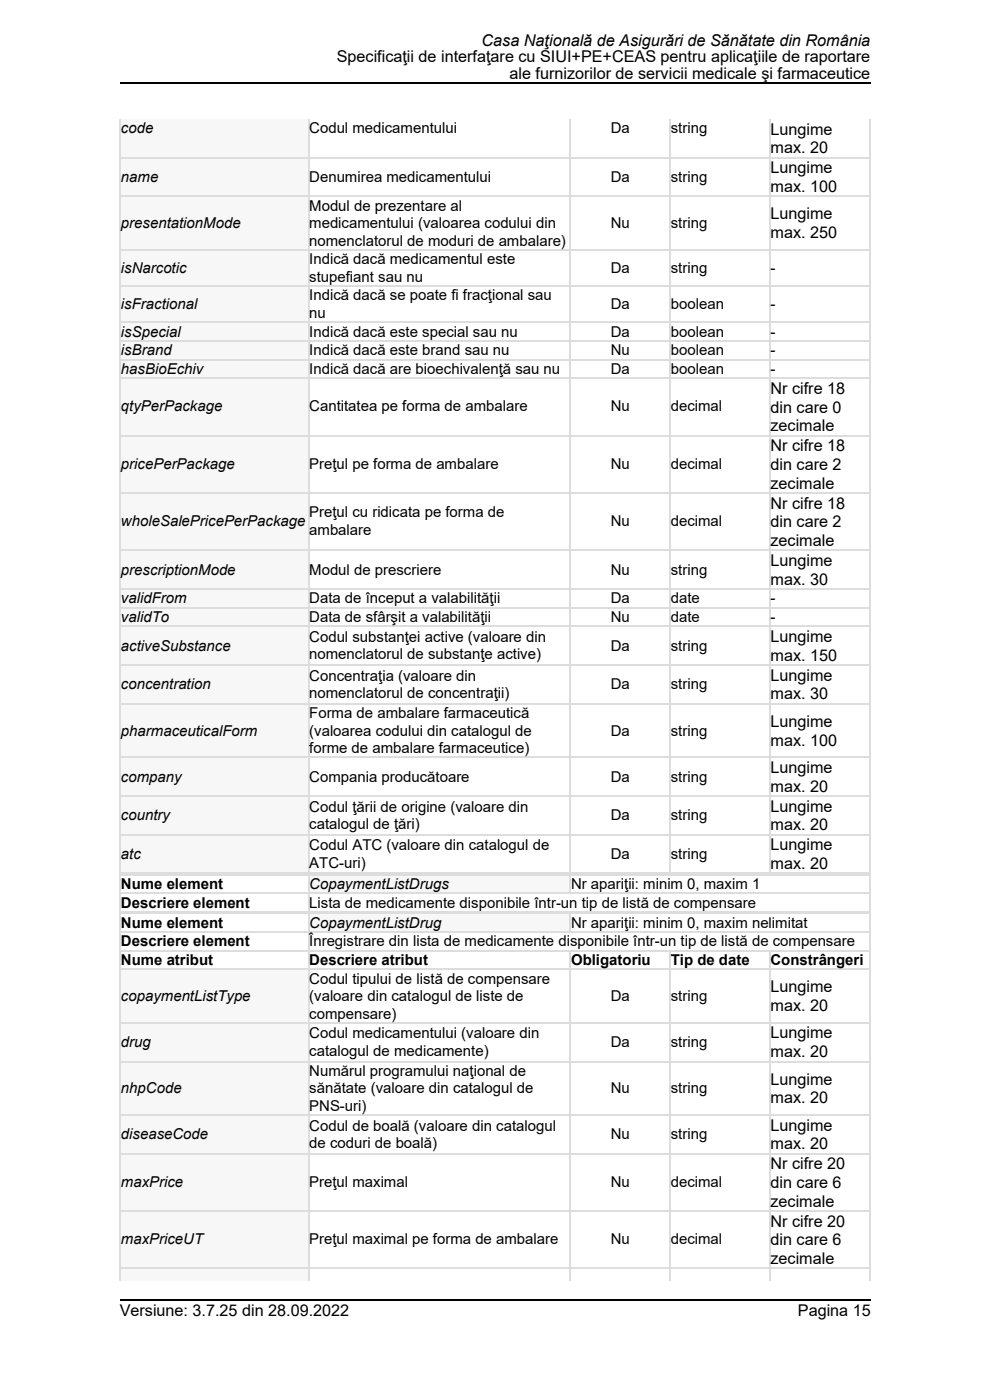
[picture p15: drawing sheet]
<svg xmlns="http://www.w3.org/2000/svg" width="210mm" height="297mm" viewBox="0 0 210 297" stroke-linecap="round" stroke-linejoin="round" font-family="sans-serif">
<defs><g id="words">
<g font-size="3.4">
<text x="102.2" y="9.8">Casa Naţională de Asigurări de Sănătate din România</text>
<text x="71.4" y="13.2">Specificaţii de interfaţare cu SIUI+PE+CEAS pentru aplicaţiile de raportare</text>
<text x="108.1" y="16.7">ale furnizorilor de servicii medicale şi farmaceutice</text>
<text x="163.4" y="28.6">Lungime</text>
<text x="163.4" y="32.5">max. 20</text>
<text x="163.4" y="36.8">Lungime</text>
<text x="163.4" y="40.7">max. 100</text>
<text x="163.4" y="46.5">Lungime</text>
<text x="163.4" y="50.5">max. 250</text>
<text x="163.4" y="83.6">Nr cifre 18</text>
<text x="163.4" y="87.5">din care 0</text>
<text x="163.4" y="91.5">zecimale</text>
<text x="163.4" y="95.7">Nr cifre 18</text>
<text x="163.4" y="99.7">din care 2</text>
<text x="163.4" y="103.7">zecimale</text>
<text x="163.4" y="107.9">Nr cifre 18</text>
<text x="163.4" y="111.9">din care 2</text>
<text x="163.4" y="115.8">zecimale</text>
<text x="163.4" y="120.1">Lungime</text>
<text x="163.4" y="124">max. 30</text>
<text x="163.4" y="136.2">Lungime</text>
<text x="163.4" y="140.2">max. 150</text>
<text x="163.4" y="144.4">Lungime</text>
<text x="163.4" y="148.4">max. 30</text>
<text x="163.4" y="154.2">Lungime</text>
<text x="163.4" y="158.2">max. 100</text>
<text x="163.4" y="164">Lungime</text>
<text x="163.4" y="167.9">max. 20</text>
<text x="163.4" y="172.2">Lungime</text>
<text x="163.4" y="176.1">max. 20</text>
<text x="163.4" y="180.4">Lungime</text>
<text x="163.4" y="184.3">max. 20</text>
<text x="163.4" y="210.5">Lungime</text>
<text x="163.4" y="214.5">max. 20</text>
<text x="163.4" y="220.3">Lungime</text>
<text x="163.4" y="224.3">max. 20</text>
<text x="163.4" y="230.1">Lungime</text>
<text x="163.4" y="234.1">max. 20</text>
<text x="163.4" y="239.9">Lungime</text>
<text x="163.4" y="243.8">max. 20</text>
<text x="163.4" y="248.1">Nr cifre 20</text>
<text x="163.4" y="252">din care 6</text>
<text x="163.4" y="256">zecimale</text>
<text x="163.4" y="260.2">Nr cifre 20</text>
<text x="163.4" y="264.2">din care 6</text>
<text x="163.4" y="268.2">zecimale</text>
<text x="25.4" y="279.3">Versiune: 3.7.25 din 28.09.2022</text>
<text x="169.3" y="279.3">Pagina 15</text>
</g>
<g font-size="3.2">
<text x="25.7" y="28.3">code</text>
<text x="65.6" y="28.3">Codul medicamentului</text>
<text x="129.5" y="28.3">Da</text>
<text x="142.3" y="28.3">string</text>
<text x="25.7" y="38.6">name</text>
<text x="65.6" y="38.6">Denumirea medicamentului</text>
<text x="129.5" y="38.6">Da</text>
<text x="142.3" y="38.6">string</text>
<text x="65.6" y="44.7">Modul de prezentare al</text>
<text x="25.7" y="48.4">presentationMode</text>
<text x="65.6" y="48.4">medicamentului (valoarea codului din</text>
<text x="65.6" y="52.1">nomenclatorul de moduri de ambalare)</text>
<text x="129.5" y="48.4">Nu</text>
<text x="142.3" y="48.4">string</text>
<text x="25.7" y="57.9">i</text>
<text x="26.4" y="57.9">sNarcotic</text>
<text x="65.6" y="56.1">I</text>
<text x="65.6" y="59.8">stupefiant sau nu</text>
<text x="66.5" y="56.1">ndică dacă medicamentul este</text>
<text x="129.5" y="57.9">Da</text>
<text x="142.3" y="57.9">string</text>
<text x="163.4" y="57.9">-</text>
<text x="25.7" y="65.6">i</text>
<text x="26.4" y="65.6">sFractional</text>
<text x="65.6" y="63.7">I</text>
<text x="66.5" y="63.7">ndică dacă se poate fi fracţional sau</text>
<text x="129.5" y="65.6">Da</text>
<text x="142.3" y="65.6">boolean</text>
<text x="163.4" y="65.6">-</text>
<text x="25.7" y="71.4">i</text>
<text x="26.4" y="71.4">sSpecial</text>
<text x="65.6" y="67.4">nu</text>
<text x="65.6" y="71.4">I</text>
<text x="66.5" y="71.4">ndică dacă este special sau nu</text>
<text x="129.5" y="71.4">Da</text>
<text x="142.3" y="71.4">boolean</text>
<text x="163.4" y="71.4">-</text>
<text x="25.7" y="75.4">i</text>
<text x="26.4" y="75.4">sBrand</text>
<text x="65.6" y="75.4">I</text>
<text x="66.5" y="75.4">ndică dacă este brand sau nu</text>
<text x="129.5" y="75.4">Nu</text>
<text x="142.3" y="75.4">boolean</text>
<text x="163.4" y="75.4">-</text>
<text x="25.7" y="79.3">hasBioEchiv</text>
<text x="65.6" y="79.3">I</text>
<text x="66.5" y="79.3">ndică dacă are bioechivalenţă sau nu</text>
<text x="129.5" y="79.3">Da</text>
<text x="142.3" y="79.3">boolean</text>
<text x="163.4" y="79.3">-</text>
<text x="25.7" y="87.3">qtyPerPackage</text>
<text x="65.6" y="87.3">Cantitatea pe forma de ambalare</text>
<text x="129.5" y="87.3">Nu</text>
<text x="142.3" y="87.3">decimal</text>
<text x="25.7" y="99.4">pricePerPackage</text>
<text x="65.6" y="99.4">Preţul pe forma de ambalare</text>
<text x="129.5" y="99.4">Nu</text>
<text x="142.3" y="99.4">decimal</text>
<text x="25.7" y="111.6">wholeSalePricePerPackage</text>
<text x="65.6" y="109.8">Preţul cu ridicata pe forma de</text>
<text x="65.6" y="113.5">ambalare</text>
<text x="129.5" y="111.6">Nu</text>
<text x="142.3" y="111.6">decimal</text>
<text x="25.7" y="121.9">prescriptionMode</text>
<text x="65.6" y="121.9">Modul de prescriere</text>
<text x="129.5" y="121.9">Nu</text>
<text x="142.3" y="121.9">string</text>
<text x="25.7" y="128">validFrom</text>
<text x="25.7" y="132">validTo</text>
<text x="65.6" y="128">Data de început a valabilităţii</text>
<text x="65.6" y="132">Data de sfârşit a valabilităţii</text>
<text x="129.5" y="128">Da</text>
<text x="129.5" y="132">Nu</text>
<text x="142.3" y="128">date</text>
<text x="142.3" y="132">date</text>
<text x="163.4" y="128">-</text>
<text x="163.4" y="132">-</text>
<text x="65.6" y="136.2">Codul substanţei active (valoare din</text>
<text x="25.7" y="138.1">activeSubstance</text>
<text x="65.6" y="139.9">nomenclatorul de substanţe active)</text>
<text x="129.5" y="138.1">Da</text>
<text x="142.3" y="138.1">string</text>
<text x="25.7" y="146.3">concentration</text>
<text x="65.6" y="144.4">Concentraţia (valoare din</text>
<text x="65.6" y="148.1">nomenclatorul de concentraţii)</text>
<text x="129.5" y="146.3">Da</text>
<text x="142.3" y="146.3">string</text>
<text x="65.6" y="152.3">Forma de ambalare farmaceutică</text>
<text x="25.7" y="156">pharmaceuticalForm</text>
<text x="65.6" y="156">(valoarea codului din catalogul de</text>
<text x="65.6" y="159.7">forme de ambalare farmaceutice)</text>
<text x="129.5" y="156">Da</text>
<text x="142.3" y="156">string</text>
<text x="25.7" y="165.8">company</text>
<text x="65.6" y="165.8">Compania producătoare</text>
<text x="129.5" y="165.8">Da</text>
<text x="142.3" y="165.8">string</text>
<text x="65.6" y="172.2">Codul ţării de origine (valoare din</text>
<text x="25.7" y="174">country</text>
<text x="65.6" y="175.9">catalogul de ţări)</text>
<text x="129.5" y="174">Da</text>
<text x="142.3" y="174">string</text>
<text x="25.7" y="182.2">atc</text>
<text x="65.6" y="180.4">Codul ATC (valoare din catalogul de</text>
<text x="65.6" y="184.1">ATC-uri)</text>
<text x="129.5" y="182.2">Da</text>
<text x="142.3" y="182.2">string</text>
<text x="25.7" y="188.6">Nume element</text>
<text x="65.6" y="188.6">CopaymentListDrugs</text>
<text x="121.1" y="188.6">Nr apariţii: minim 0, maxim 1</text>
<text x="25.7" y="192.5">Descriere element</text>
<text x="25.7" y="196.8">Nume element</text>
<text x="65.6" y="192.5">Lista de medicamente disponibile într-un tip de listă de compensare</text>
<text x="65.6" y="196.8">CopaymentListDrug</text>
<text x="121.1" y="196.8">Nr apariţii: minim 0, maxim nelimitat</text>
<text x="25.7" y="200.7">Descriere element</text>
<text x="65.6" y="200.7">Înregistrare din lista de medicamente disponibile într-un tip de listă de compensare</text>
<text x="25.7" y="204.7">Nume atribut</text>
<text x="65.6" y="204.7">Descriere atribut</text>
<text x="65.6" y="208.7">Codul tipului de listă de compensare</text>
<text x="121.1" y="204.7">Obligatoriu</text>
<text x="142.3" y="204.7">Tip de date</text>
<text x="163.4" y="204.7">Constrângeri</text>
<text x="25.7" y="212.4">copaymentListType</text>
<text x="65.6" y="212.4">(valoare din catalogul de liste de</text>
<text x="129.5" y="212.4">Da</text>
<text x="142.3" y="212.4">string</text>
<text x="65.6" y="216.1">compensare)</text>
<text x="65.6" y="220.3">Codul medicamentului (valoare din</text>
<text x="25.7" y="222.2">drug</text>
<text x="65.6" y="224">catalogul de medicamente)</text>
<text x="129.5" y="222.2">Da</text>
<text x="142.3" y="222.2">string</text>
<text x="25.7" y="231.9">nhpCode</text>
<text x="65.6" y="228.2">Numărul programului naţional de</text>
<text x="65.6" y="231.9">sănătate (valoare din catalogul de</text>
<text x="129.5" y="231.9">Nu</text>
<text x="142.3" y="231.9">string</text>
<text x="65.6" y="235.6">PNS-uri)</text>
<text x="65.6" y="239.9">Codul de boală (valoare din catalogul</text>
<text x="25.7" y="241.7">diseaseCode</text>
<text x="65.6" y="243.6">de coduri de boală)</text>
<text x="129.5" y="241.7">Nu</text>
<text x="142.3" y="241.7">string</text>
<text x="25.7" y="251.8">maxPrice</text>
<text x="65.6" y="251.8">Preţul maximal</text>
<text x="129.5" y="251.8">Nu</text>
<text x="142.3" y="251.8">decimal</text>
<text x="25.7" y="263.9">maxPriceUT</text>
<text x="65.6" y="263.9">Preţul maximal pe forma de ambalare</text>
<text x="129.5" y="263.9">Nu</text>
<text x="142.3" y="263.9">decimal</text>
</g>
</g></defs>
<path d="M25.4 25.3h39.9v8h-39.9z" fill="#f7f7f7"/>
<g fill="#fff">
<path d="M65.3 25.3h55.6v8h-55.6z"/>
<path d="M120.9 25.3h21.1v8h-21.1z"/>
<path d="M142 25.3h21.2v8h-21.2z"/>
<path d="M163.2 25.3h21.1v8h-21.1z"/>
<path d="M25.4 33.3h39.9v8.2h-39.9z"/>
</g>
<path d="M25.4 33.3h39.9v8.2h-39.9z" fill="#f7f7f7"/>
<g fill="#fff">
<path d="M65.3 33.3h55.6v8.2h-55.6z"/>
<path d="M120.9 33.3h21.1v8.2h-21.1z"/>
<path d="M142 33.3h21.2v8.2h-21.2z"/>
<path d="M163.2 33.3h21.1v8.2h-21.1z"/>
<path d="M25.4 41.5h39.9v11.4h-39.9z"/>
</g>
<path d="M25.4 41.5h39.9v11.4h-39.9z" fill="#f7f7f7"/>
<g fill="#fff">
<path d="M65.3 41.5h55.6v11.4h-55.6z"/>
<path d="M120.9 41.5h21.1v11.4h-21.1z"/>
<path d="M142 41.5h21.2v11.4h-21.2z"/>
<path d="M163.2 41.5h21.1v11.4h-21.1z"/>
<path d="M25.4 52.9h39.9v7.7h-39.9z"/>
</g>
<path d="M25.4 52.9h39.9v7.7h-39.9z" fill="#f7f7f7"/>
<g fill="#fff">
<path d="M65.3 52.9h55.6v7.7h-55.6z"/>
<path d="M120.9 52.9h21.1v7.7h-21.1z"/>
<path d="M142 52.9h21.2v7.7h-21.2z"/>
<path d="M163.2 52.9h21.1v7.7h-21.1z"/>
<path d="M25.4 60.6h39.9v7.6h-39.9z"/>
</g>
<path d="M25.4 60.6h39.9v7.6h-39.9z" fill="#f7f7f7"/>
<g fill="#fff">
<path d="M65.3 60.6h55.6v7.6h-55.6z"/>
<path d="M120.9 60.6h21.1v7.6h-21.1z"/>
<path d="M142 60.6h21.2v7.6h-21.2z"/>
<path d="M163.2 60.6h21.1v7.6h-21.1z"/>
<path d="M25.4 68.2h39.9v4h-39.9z"/>
</g>
<path d="M25.4 68.2h39.9v4h-39.9z" fill="#f7f7f7"/>
<g fill="#fff">
<path d="M65.3 68.2h55.6v4h-55.6z"/>
<path d="M120.9 68.2h21.1v4h-21.1z"/>
<path d="M142 68.2h21.2v4h-21.2z"/>
<path d="M163.2 68.2h21.1v4h-21.1z"/>
<path d="M25.4 72.2h39.9v4h-39.9z"/>
</g>
<path d="M25.4 72.2h39.9v4h-39.9z" fill="#f7f7f7"/>
<g fill="#fff">
<path d="M65.3 72.2h55.6v4h-55.6z"/>
<path d="M120.9 72.2h21.1v4h-21.1z"/>
<path d="M142 72.2h21.2v4h-21.2z"/>
<path d="M163.2 72.2h21.1v4h-21.1z"/>
<path d="M25.4 76.2h39.9v3.9h-39.9z"/>
</g>
<path d="M25.4 76.2h39.9v3.9h-39.9z" fill="#f7f7f7"/>
<g fill="#fff">
<path d="M65.3 76.2h55.6v3.9h-55.6z"/>
<path d="M120.9 76.2h21.1v3.9h-21.1z"/>
<path d="M142 76.2h21.2v3.9h-21.2z"/>
<path d="M163.2 76.2h21.1v3.9h-21.1z"/>
<path d="M25.4 80.1h39.9v12.2h-39.9z"/>
</g>
<path d="M25.4 80.1h39.9v12.2h-39.9z" fill="#f7f7f7"/>
<g fill="#fff">
<path d="M65.3 80.1h55.6v12.2h-55.6z"/>
<path d="M120.9 80.1h21.1v12.2h-21.1z"/>
<path d="M142 80.1h21.2v12.2h-21.2z"/>
<path d="M163.2 80.1h21.1v12.2h-21.1z"/>
<path d="M25.4 92.3h39.9v12.2h-39.9z"/>
</g>
<path d="M25.4 92.3h39.9v12.2h-39.9z" fill="#f7f7f7"/>
<g fill="#fff">
<path d="M65.3 92.3h55.6v12.2h-55.6z"/>
<path d="M120.9 92.3h21.1v12.2h-21.1z"/>
<path d="M142 92.3h21.2v12.2h-21.2z"/>
<path d="M163.2 92.3h21.1v12.2h-21.1z"/>
<path d="M25.4 104.5h39.9v12.1h-39.9z"/>
</g>
<path d="M25.4 104.5h39.9v12.1h-39.9z" fill="#f7f7f7"/>
<g fill="#fff">
<path d="M65.3 104.5h55.6v12.1h-55.6z"/>
<path d="M120.9 104.5h21.1v12.1h-21.1z"/>
<path d="M142 104.5h21.2v12.1h-21.2z"/>
<path d="M163.2 104.5h21.1v12.1h-21.1z"/>
<path d="M25.4 116.6h39.9v8.2h-39.9z"/>
</g>
<path d="M25.4 116.6h39.9v8.2h-39.9z" fill="#f7f7f7"/>
<g fill="#fff">
<path d="M65.3 116.6h55.6v8.2h-55.6z"/>
<path d="M120.9 116.6h21.1v8.2h-21.1z"/>
<path d="M142 116.6h21.2v8.2h-21.2z"/>
<path d="M163.2 116.6h21.1v8.2h-21.1z"/>
<path d="M25.4 124.8h39.9v4h-39.9z"/>
</g>
<path d="M25.4 124.8h39.9v4h-39.9z" fill="#f7f7f7"/>
<g fill="#fff">
<path d="M65.3 124.8h55.6v4h-55.6z"/>
<path d="M120.9 124.8h21.1v4h-21.1z"/>
<path d="M142 124.8h21.2v4h-21.2z"/>
<path d="M163.2 124.8h21.1v4h-21.1z"/>
<path d="M25.4 128.8h39.9v4h-39.9z"/>
</g>
<path d="M25.4 128.8h39.9v4h-39.9z" fill="#f7f7f7"/>
<g fill="#fff">
<path d="M65.3 128.8h55.6v4h-55.6z"/>
<path d="M120.9 128.8h21.1v4h-21.1z"/>
<path d="M142 128.8h21.2v4h-21.2z"/>
<path d="M163.2 128.8h21.1v4h-21.1z"/>
<path d="M25.4 132.8h39.9v8.2h-39.9z"/>
</g>
<path d="M25.4 132.8h39.9v8.2h-39.9z" fill="#f7f7f7"/>
<g fill="#fff">
<path d="M65.3 132.8h55.6v8.2h-55.6z"/>
<path d="M120.9 132.8h21.1v8.2h-21.1z"/>
<path d="M142 132.8h21.2v8.2h-21.2z"/>
<path d="M163.2 132.8h21.1v8.2h-21.1z"/>
<path d="M25.4 141h39.9v8.2h-39.9z"/>
</g>
<path d="M25.4 141h39.9v8.2h-39.9z" fill="#f7f7f7"/>
<g fill="#fff">
<path d="M65.3 141h55.6v8.2h-55.6z"/>
<path d="M120.9 141h21.1v8.2h-21.1z"/>
<path d="M142 141h21.2v8.2h-21.2z"/>
<path d="M163.2 141h21.1v8.2h-21.1z"/>
<path d="M25.4 149.2h39.9v11.3h-39.9z"/>
</g>
<path d="M25.4 149.2h39.9v11.3h-39.9z" fill="#f7f7f7"/>
<g fill="#fff">
<path d="M65.3 149.2h55.6v11.3h-55.6z"/>
<path d="M120.9 149.2h21.1v11.3h-21.1z"/>
<path d="M142 149.2h21.2v11.3h-21.2z"/>
<path d="M163.2 149.2h21.1v11.3h-21.1z"/>
<path d="M25.4 160.5h39.9v8.2h-39.9z"/>
</g>
<path d="M25.4 160.5h39.9v8.2h-39.9z" fill="#f7f7f7"/>
<g fill="#fff">
<path d="M65.3 160.5h55.6v8.2h-55.6z"/>
<path d="M120.9 160.5h21.1v8.2h-21.1z"/>
<path d="M142 160.5h21.2v8.2h-21.2z"/>
<path d="M163.2 160.5h21.1v8.2h-21.1z"/>
<path d="M25.4 168.7h39.9v8.2h-39.9z"/>
</g>
<path d="M25.4 168.7h39.9v8.2h-39.9z" fill="#f7f7f7"/>
<g fill="#fff">
<path d="M65.3 168.7h55.6v8.2h-55.6z"/>
<path d="M120.9 168.7h21.1v8.2h-21.1z"/>
<path d="M142 168.7h21.2v8.2h-21.2z"/>
<path d="M163.2 168.7h21.1v8.2h-21.1z"/>
<path d="M25.4 176.9h39.9v8.2h-39.9z"/>
</g>
<path d="M25.4 176.9h39.9v8.2h-39.9z" fill="#f7f7f7"/>
<g fill="#fff">
<path d="M65.3 176.9h55.6v8.2h-55.6z"/>
<path d="M120.9 176.9h21.1v8.2h-21.1z"/>
<path d="M142 176.9h21.2v8.2h-21.2z"/>
<path d="M163.2 176.9h21.1v8.2h-21.1z"/>
</g>
<g fill="none" stroke="#ddd" stroke-width=".26">
<path d="M25.4 33.5h159.2M25.5 25.3v160.1M65.5 25.3v160.1M121 25.3v160.1M142.2 25.3v160.1M163.3 25.3v160.1M184.5 25.3v160.1M25.4 53h159.2M25.4 41.7h159.2M25.4 76.3h159.2M25.4 72.3h159.2M25.4 68.4h159.2"/>
<path d="M25.4 60.7h159.2M25.4 92.4h159.2M25.4 80.3h159.2M25.4 116.8h159.2M25.4 104.6h159.2M25.4 132.9h159.2M25.4 128.9h159.2M25.4 125h159.2M25.4 149.3h159.2M25.4 141.1h159.2M25.4 177.1h159.2M25.4 168.9h159.2"/>
<path d="M25.4 160.7h159.2M25.4 185.3h159.2"/>
</g>
<g fill="#fff">
<path d="M25.4 185.4h39.9v4h-39.9z"/>
<path d="M65.3 185.4h55.6v4h-55.6z"/>
</g>
<path d="M65.3 185.4h55.6v4h-55.6z" fill="#f7f7f7"/>
<g fill="#fff">
<path d="M120.9 185.4h63.4v4h-63.4z"/>
<path d="M25.4 189.4h39.9v3.9h-39.9z"/>
<path d="M65.3 189.4h119v3.9h-119z"/>
</g>
<path d="M25.4 193.5h159.2M25.4 189.5h159.2M25.4 185.5h159.2M25.5 185.4v8.2M65.5 185.4v8.2M121 185.4v4.2M184.5 185.4v8.2" fill="none" stroke="#ddd" stroke-width=".26"/>
<g fill="#fff">
<path d="M25.4 193.6h39.9v4h-39.9z"/>
<path d="M65.3 193.6h55.6v4h-55.6z"/>
</g>
<path d="M65.3 193.6h55.6v4h-55.6z" fill="#f7f7f7"/>
<g fill="#fff">
<path d="M120.9 193.6h63.4v4h-63.4z"/>
<path d="M25.4 197.6h39.9v3.9h-39.9z"/>
<path d="M65.3 197.6h119v3.9h-119z"/>
<path d="M25.4 201.5h39.9v4h-39.9z"/>
<path d="M65.3 201.5h55.6v4h-55.6z"/>
<path d="M120.9 201.5h21.1v4h-21.1z"/>
<path d="M142 201.5h21.2v4h-21.2z"/>
<path d="M163.2 201.5h21.1v4h-21.1z"/>
<path d="M25.4 205.5h39.9v11.4h-39.9z"/>
</g>
<path d="M25.4 205.5h39.9v11.4h-39.9z" fill="#f7f7f7"/>
<g fill="#fff">
<path d="M65.3 205.5h55.6v11.4h-55.6z"/>
<path d="M120.9 205.5h21.1v11.4h-21.1z"/>
<path d="M142 205.5h21.2v11.4h-21.2z"/>
<path d="M163.2 205.5h21.1v11.4h-21.1z"/>
<path d="M25.4 216.9h39.9v8.2h-39.9z"/>
</g>
<path d="M25.4 216.9h39.9v8.2h-39.9z" fill="#f7f7f7"/>
<g fill="#fff">
<path d="M65.3 216.9h55.6v8.2h-55.6z"/>
<path d="M120.9 216.9h21.1v8.2h-21.1z"/>
<path d="M142 216.9h21.2v8.2h-21.2z"/>
<path d="M163.2 216.9h21.1v8.2h-21.1z"/>
<path d="M25.4 225.1h39.9v11.3h-39.9z"/>
</g>
<path d="M25.4 225.1h39.9v11.3h-39.9z" fill="#f7f7f7"/>
<g fill="#fff">
<path d="M65.3 225.1h55.6v11.3h-55.6z"/>
<path d="M120.9 225.1h21.1v11.3h-21.1z"/>
<path d="M142 225.1h21.2v11.3h-21.2z"/>
<path d="M163.2 225.1h21.1v11.3h-21.1z"/>
<path d="M25.4 236.4h39.9v8.2h-39.9z"/>
</g>
<path d="M25.4 236.4h39.9v8.2h-39.9z" fill="#f7f7f7"/>
<g fill="#fff">
<path d="M65.3 236.4h55.6v8.2h-55.6z"/>
<path d="M120.9 236.4h21.1v8.2h-21.1z"/>
<path d="M142 236.4h21.2v8.2h-21.2z"/>
<path d="M163.2 236.4h21.1v8.2h-21.1z"/>
<path d="M25.4 244.6h39.9v12.2h-39.9z"/>
</g>
<path d="M25.4 244.6h39.9v12.2h-39.9z" fill="#f7f7f7"/>
<g fill="#fff">
<path d="M65.3 244.6h55.6v12.2h-55.6z"/>
<path d="M120.9 244.6h21.1v12.2h-21.1z"/>
<path d="M142 244.6h21.2v12.2h-21.2z"/>
<path d="M163.2 244.6h21.1v12.2h-21.1z"/>
<path d="M25.4 256.8h39.9v12.2h-39.9z"/>
</g>
<path d="M25.4 256.8h39.9v12.2h-39.9z" fill="#f7f7f7"/>
<g fill="#fff">
<path d="M65.3 256.8h55.6v12.2h-55.6z"/>
<path d="M120.9 256.8h21.1v12.2h-21.1z"/>
<path d="M142 256.8h21.2v12.2h-21.2z"/>
<path d="M163.2 256.8h21.1v12.2h-21.1z"/>
<path d="M25.4 269h39.9v2.7h-39.9z"/>
</g>
<path d="M25.4 269h39.9v2.7h-39.9z" fill="#f7f7f7"/>
<g fill="#fff">
<path d="M65.3 269h55.6v2.7h-55.6z"/>
<path d="M120.9 269h21.1v2.7h-21.1z"/>
<path d="M142 269h21.2v2.7h-21.2z"/>
<path d="M163.2 269h21.1v2.7h-21.1z"/>
</g>
<g fill="none" stroke="#ddd" stroke-width=".26">
<path d="M25.4 197.7h159.2M25.4 193.7h159.2M25.5 193.6v78.1M65.5 193.6v78.1M121 193.6v4.2M184.5 193.6v78.1M25.4 217h159.2M25.4 205.6h159.2M25.4 201.7h159.2M121 201.5v70.2M142.2 201.5v70.2M163.3 201.5v70.2"/>
<path d="M25.4 236.6h159.2M25.4 225.2h159.2M25.4 256.9h159.2M25.4 244.8h159.2M25.4 269.1h159.2"/>
</g>
<path d="M25.4 17.6h159.2M25.4 275.7h159.2" fill="none" stroke="#000" stroke-width=".26"/>
<use href="#words"/>
</svg>
